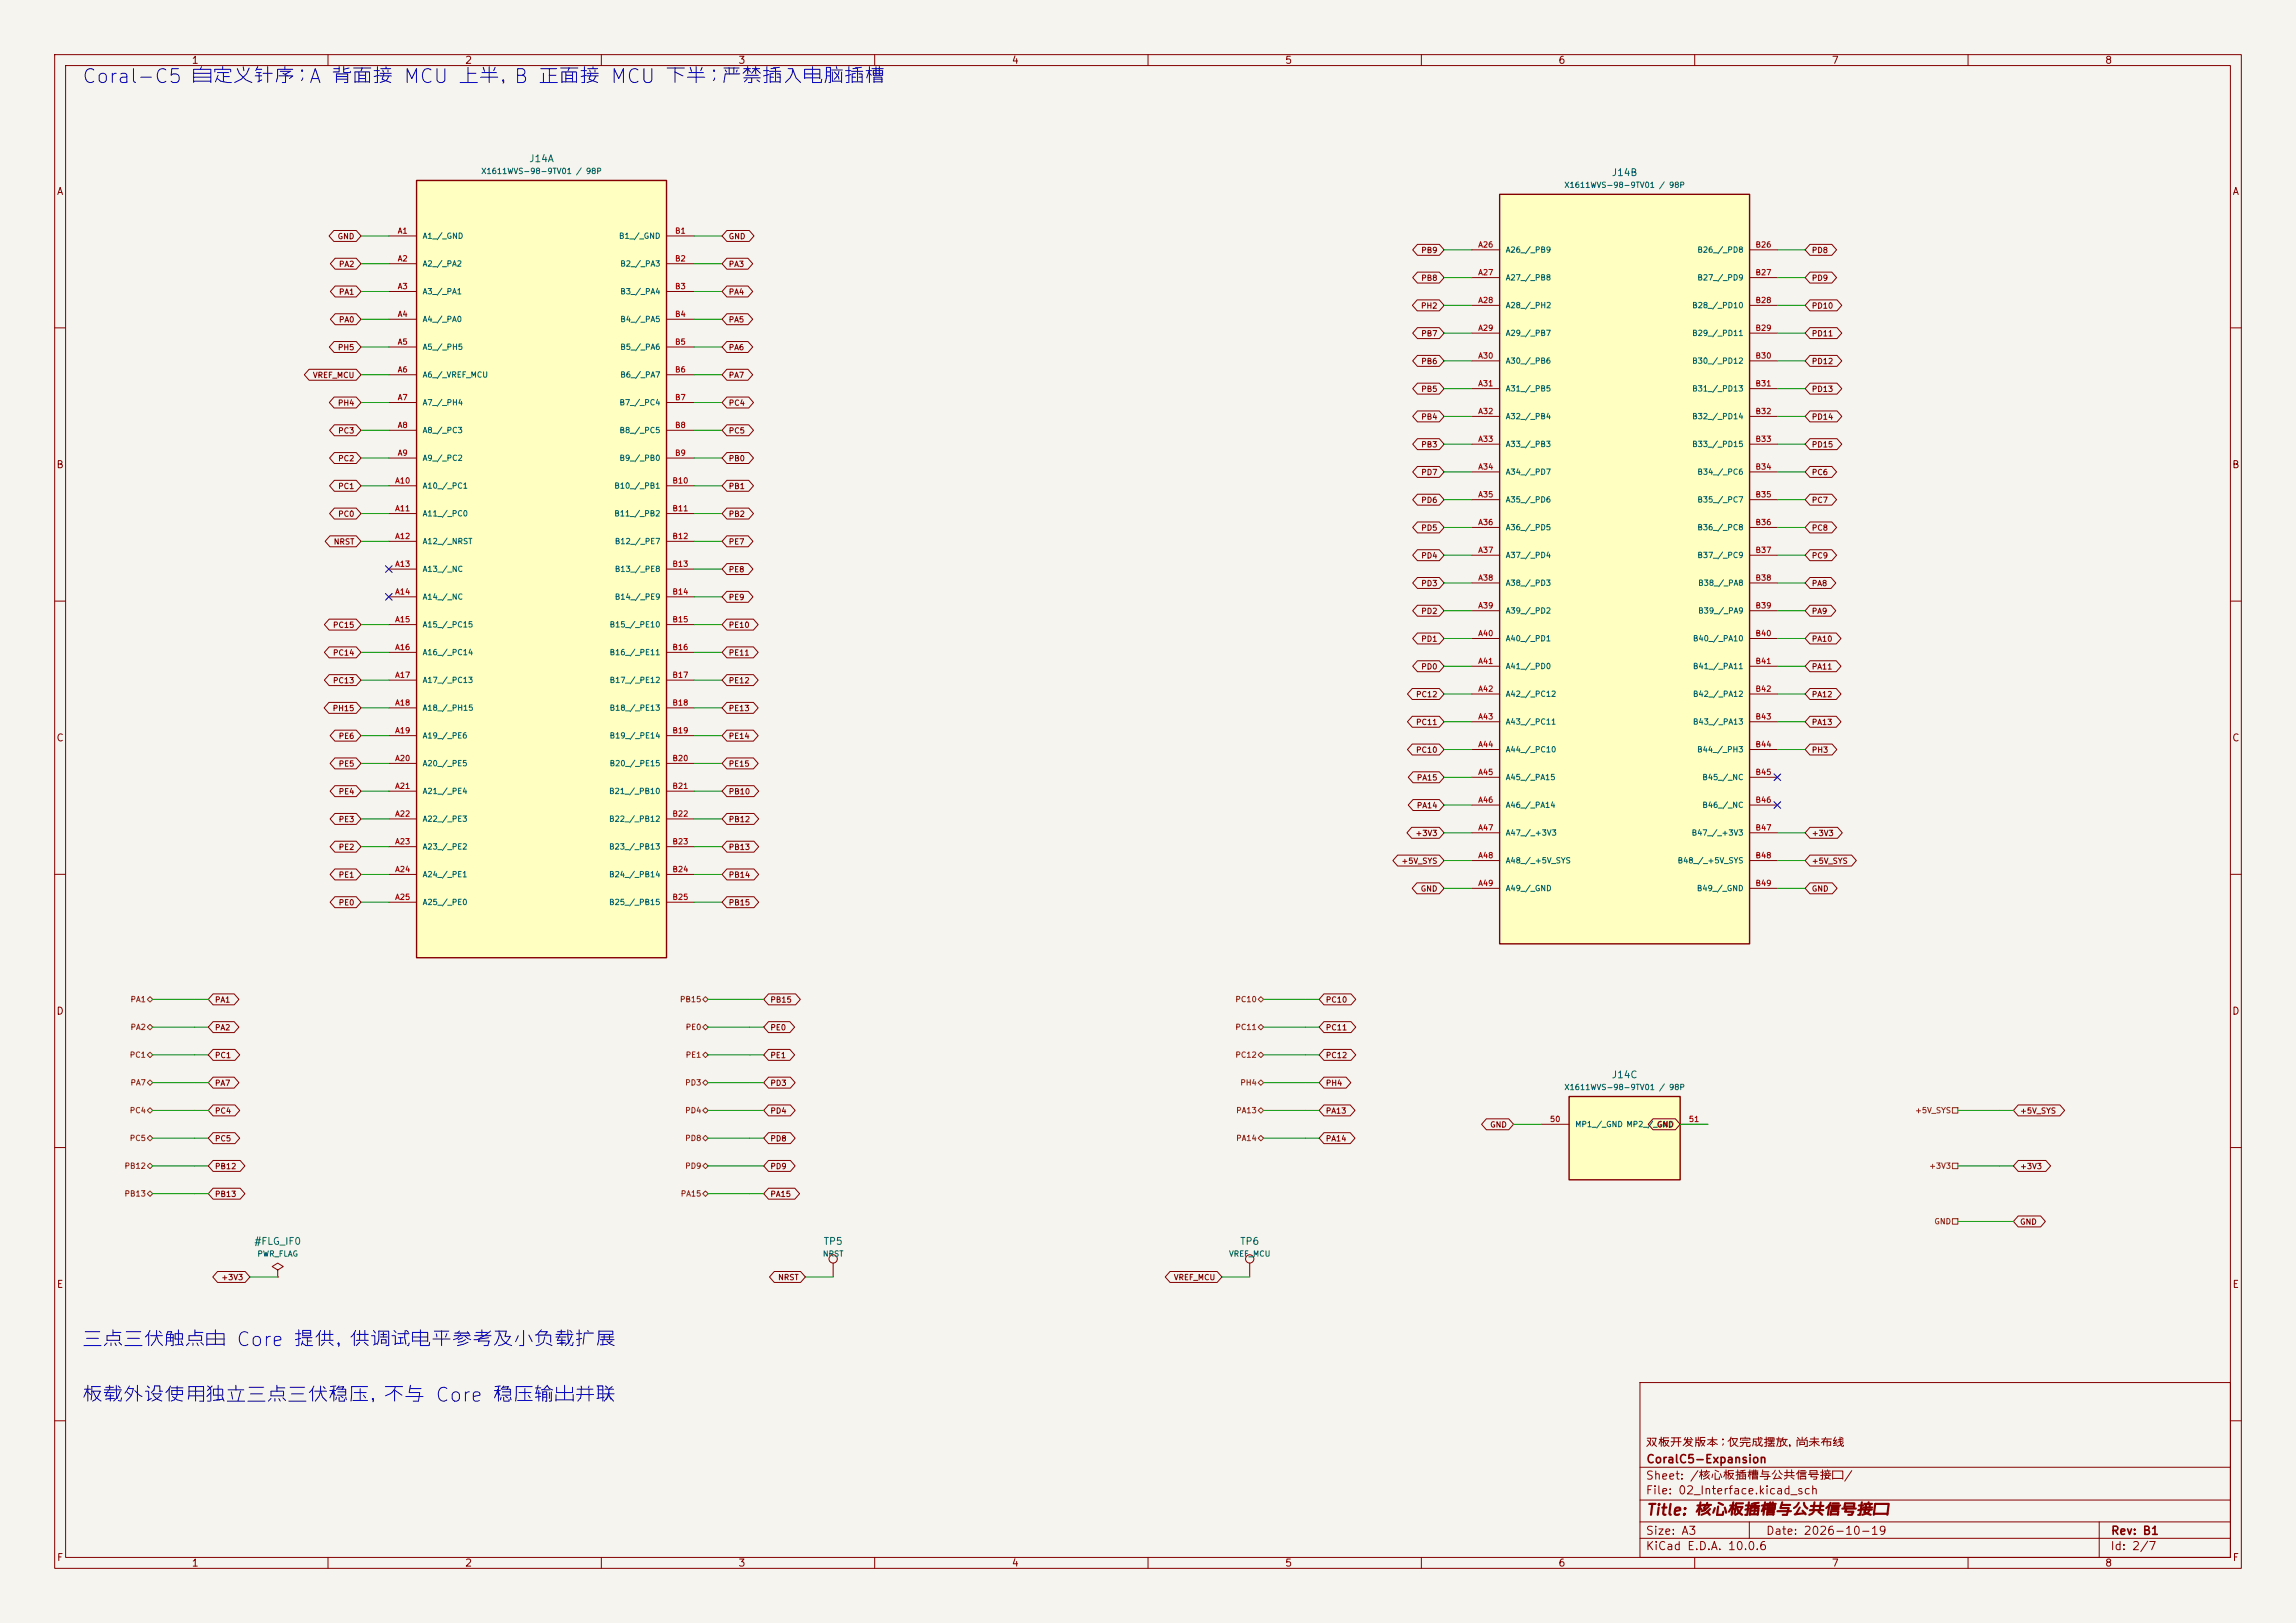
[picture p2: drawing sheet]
<svg xmlns="http://www.w3.org/2000/svg" width="420mm" height="297mm" viewBox="0 0 420 297" stroke-linecap="round" stroke-linejoin="round" font-family="sans-serif">
<defs><g id="words">
<g font-size="2.5" fill="#0000c2">
<text x="14.8" y="15.9">Coral-C5 自定义针序；A 背面接 MCU 上半，B 正面接 MCU 下半；严禁插入电脑插槽</text>
<text x="14.8" y="247">三点三伏触点由 Core 提供，供调试电平参考及小负载扩展</text>
<text x="14.8" y="257.2">板载外设使用独立三点三伏稳压，不与 Core 稳压输出并联</text>
</g>
<text font-size="2" fill="#840000" x="301" y="277.8">Title: 核心板插槽与公共信号接口</text>
<g font-size="1.5" fill="#840000">
<text x="300.9" y="265.1">双板开发版本；仅完成摆放，尚未布线</text>
<text x="301" y="268.1">CoralC5-Expansion</text>
<text x="300.9" y="273.8">File: 02_Interface.kicad_sch</text>
<text x="300.9" y="271.1">Sheet: /核心板插槽与公共信号接口/</text>
<text x="300.9" y="281.2">Size: A3</text>
<text x="322.9" y="281.2">Date: 2026-10-19</text>
<text x="386" y="281.2">Rev: B1</text>
<text x="300.9" y="284">KiCad E.D.A. 10.0.6</text>
<text x="385.9" y="284">Id: 2/7</text>
</g>
<g font-size="1.3" fill="#840000">
<text x="35" y="12">1</text>
<text x="85" y="12">2</text>
<text x="135" y="12">3</text>
<text x="185" y="12">4</text>
<text x="235" y="12">5</text>
<text x="285" y="12">6</text>
<text x="335" y="12">7</text>
<text x="385" y="12">8</text>
<text x="10.3" y="36">A</text>
<text x="408.3" y="36">A</text>
<text x="10.2" y="86">B</text>
<text x="408.2" y="86">B</text>
<text x="10.2" y="136">C</text>
<text x="408.2" y="136">C</text>
<text x="10.2" y="186">D</text>
<text x="408.2" y="186">D</text>
<text x="10.3" y="236">E</text>
<text x="408.3" y="236">E</text>
<text x="10.3" y="286">F</text>
<text x="35" y="287">1</text>
<text x="85" y="287">2</text>
<text x="135" y="287">3</text>
<text x="185" y="287">4</text>
<text x="235" y="287">5</text>
<text x="285" y="287">6</text>
<text x="335" y="287">7</text>
<text x="385" y="287">8</text>
<text x="408.3" y="286">F</text>
</g>
<g font-size="1.3" fill="#006464">
<text x="96.7" y="30">J14A</text>
<text x="294.7" y="32.5">J14B</text>
<text x="294.7" y="197.6">J14C</text>
<text x="46.4" y="228.1">#FLG_IF0</text>
<text x="150.5" y="228.1">TP5</text>
<text x="226.7" y="228.1">TP6</text>
</g>
<g font-size="1" fill="#006464">
<text x="87.9" y="32.1">X1611WVS-98-9TV01 / 98P</text>
<text x="286.1" y="34.6">X1611WVS-98-9TV01 / 98P</text>
<text x="77.2" y="43.9">A1_/_GND</text>
<text x="113.1" y="43.9">B1_/_GND</text>
<text x="275.3" y="46.5">A26_/_PB9</text>
<text x="310.4" y="46.5">B26_/_PD8</text>
<text x="77.2" y="49">A2_/_PA2</text>
<text x="113.4" y="49">B2_/_PA3</text>
<text x="275.3" y="51.6">A27_/_PB8</text>
<text x="310.4" y="51.6">B27_/_PD9</text>
<text x="77.2" y="54.1">A3_/_PA1</text>
<text x="77.2" y="59.2">A4_/_PA0</text>
<text x="113.4" y="54.1">B3_/_PA4</text>
<text x="113.4" y="59.2">B4_/_PA5</text>
<text x="275.3" y="56.6">A28_/_PH2</text>
<text x="309.4" y="56.6">B28_/_PD10</text>
<text x="77.2" y="64.3">A5_/_PH5</text>
<text x="113.4" y="64.3">B5_/_PA6</text>
<text x="275.3" y="61.7">A29_/_PB7</text>
<text x="309.4" y="61.7">B29_/_PD11</text>
<text x="77.2" y="69.3">A6_/_VREF_MCU</text>
<text x="113.4" y="69.3">B6_/_PA7</text>
<text x="275.3" y="66.8">A30_/_PB6</text>
<text x="275.3" y="71.9">A31_/_PB5</text>
<text x="309.4" y="66.8">B30_/_PD12</text>
<text x="309.4" y="71.9">B31_/_PD13</text>
<text x="77.2" y="74.4">A7_/_PH4</text>
<text x="113.2" y="74.4">B7_/_PC4</text>
<text x="275.3" y="77">A32_/_PB4</text>
<text x="309.4" y="77">B32_/_PD14</text>
<text x="77.2" y="79.5">A8_/_PC3</text>
<text x="113.2" y="79.5">B8_/_PC5</text>
<text x="275.3" y="82">A33_/_PB3</text>
<text x="309.4" y="82">B33_/_PD15</text>
<text x="77.2" y="84.6">A9_/_PC2</text>
<text x="77.2" y="89.7">A10_/_PC1</text>
<text x="112.3" y="89.7">B10_/_PB1</text>
<text x="113.2" y="84.6">B9_/_PB0</text>
<text x="275.3" y="87.1">A34_/_PD7</text>
<text x="310.4" y="87.1">B34_/_PC6</text>
<text x="77.2" y="94.7">A11_/_PC0</text>
<text x="112.3" y="94.7">B11_/_PB2</text>
<text x="275.3" y="92.2">A35_/_PD6</text>
<text x="310.4" y="92.2">B35_/_PC7</text>
<text x="77.2" y="99.8">A12_/_NRST</text>
<text x="112.4" y="99.8">B12_/_PE7</text>
<text x="275.3" y="97.3">A36_/_PD5</text>
<text x="310.4" y="97.3">B36_/_PC8</text>
<text x="77.2" y="104.9">A13_/_NC</text>
<text x="112.4" y="104.9">B13_/_PE8</text>
<text x="275.3" y="102.4">A37_/_PD4</text>
<text x="275.3" y="107.4">A38_/_PD3</text>
<text x="310.4" y="102.4">B37_/_PC9</text>
<text x="310.5" y="107.4">B38_/_PA8</text>
<text x="77.2" y="110">A14_/_NC</text>
<text x="112.4" y="110">B14_/_PE9</text>
<text x="275.3" y="112.5">A39_/_PD2</text>
<text x="310.5" y="112.5">B39_/_PA9</text>
<text x="77.2" y="115.1">A15_/_PC15</text>
<text x="111.4" y="115.1">B15_/_PE10</text>
<text x="275.3" y="117.6">A40_/_PD1</text>
<text x="309.6" y="117.6">B40_/_PA10</text>
<text x="77.2" y="120.1">A16_/_PC14</text>
<text x="77.2" y="125.2">A17_/_PC13</text>
<text x="111.4" y="120.1">B16_/_PE11</text>
<text x="111.4" y="125.2">B17_/_PE12</text>
<text x="275.3" y="122.7">A41_/_PD0</text>
<text x="309.6" y="122.7">B41_/_PA11</text>
<text x="77.2" y="130.3">A18_/_PH15</text>
<text x="111.4" y="130.3">B18_/_PE13</text>
<text x="275.3" y="127.8">A42_/_PC12</text>
<text x="309.6" y="127.8">B42_/_PA12</text>
<text x="77.2" y="135.4">A19_/_PE6</text>
<text x="111.4" y="135.4">B19_/_PE14</text>
<text x="275.3" y="132.8">A43_/_PC11</text>
<text x="275.3" y="137.9">A44_/_PC10</text>
<text x="309.6" y="132.8">B43_/_PA13</text>
<text x="310.3" y="137.9">B44_/_PH3</text>
<text x="77.2" y="140.5">A20_/_PE5</text>
<text x="111.4" y="140.5">B20_/_PE15</text>
<text x="275.3" y="143">A45_/_PA15</text>
<text x="311.3" y="143">B45_/_NC</text>
<text x="77.2" y="145.5">A21_/_PE4</text>
<text x="111.3" y="145.5">B21_/_PB10</text>
<text x="275.3" y="148.1">A46_/_PA14</text>
<text x="311.3" y="148.1">B46_/_NC</text>
<text x="77.2" y="150.6">A22_/_PE3</text>
<text x="77.2" y="155.7">A23_/_PE2</text>
<text x="111.3" y="150.6">B22_/_PB12</text>
<text x="111.3" y="155.7">B23_/_PB13</text>
<text x="275.3" y="153.2">A47_/_+3V3</text>
<text x="309.3" y="153.2">B47_/_+3V3</text>
<text x="77.2" y="160.8">A24_/_PE1</text>
<text x="111.3" y="160.8">B24_/_PB14</text>
<text x="275.3" y="158.2">A48_/_+5V_SYS</text>
<text x="306.8" y="158.2">B48_/_+5V_SYS</text>
<text x="77.2" y="165.9">A25_/_PE0</text>
<text x="111.3" y="165.9">B25_/_PB15</text>
<text x="275.3" y="163.3">A49_/_GND</text>
<text x="310.3" y="163.3">B49_/_GND</text>
<text x="286.1" y="199.7">X1611WVS-98-9TV01 / 98P</text>
<text x="288" y="206.5">MP1_/_GND MP2_/_GND</text>
<text x="47" y="230.2">PWR_FLAG</text>
<text x="150.4" y="230.2">NRST</text>
<text x="224.7" y="230.2">VREF_MCU</text>
</g>
<g font-size="1" fill="#840000">
<text x="61.7" y="44">GND</text>
<text x="133.2" y="44">GND</text>
<text x="259.9" y="46.5">PB9</text>
<text x="331.3" y="46.5">PD8</text>
<text x="61.9" y="49.1">PA2</text>
<text x="133.2" y="49.1">PA3</text>
<text x="259.9" y="51.6">PB8</text>
<text x="331.3" y="51.6">PD9</text>
<text x="61.9" y="54.2">PA1</text>
<text x="61.9" y="59.2">PA0</text>
<text x="133.2" y="54.2">PA4</text>
<text x="133.2" y="59.2">PA5</text>
<text x="259.8" y="56.7">PH2</text>
<text x="331.3" y="56.7">PD10</text>
<text x="61.7" y="64.3">PH5</text>
<text x="133.2" y="64.3">PA6</text>
<text x="259.9" y="61.8">PB7</text>
<text x="331.3" y="61.8">PD11</text>
<text x="57.1" y="69.4">VREF_MCU</text>
<text x="133.2" y="69.4">PA7</text>
<text x="259.9" y="66.9">PB6</text>
<text x="259.9" y="71.9">PB5</text>
<text x="331.3" y="66.9">PD12</text>
<text x="331.3" y="71.9">PD13</text>
<text x="61.7" y="74.5">PH4</text>
<text x="133.2" y="74.5">PC4</text>
<text x="259.9" y="77">PB4</text>
<text x="331.3" y="77">PD14</text>
<text x="61.8" y="79.6">PC3</text>
<text x="133.2" y="79.6">PC5</text>
<text x="259.9" y="82.1">PB3</text>
<text x="331.3" y="82.1">PD15</text>
<text x="61.8" y="84.6">PC2</text>
<text x="61.8" y="89.7">PC1</text>
<text x="133.2" y="84.6">PB0</text>
<text x="133.2" y="89.7">PB1</text>
<text x="259.9" y="87.2">PD7</text>
<text x="331.3" y="87.2">PC6</text>
<text x="61.8" y="94.8">PC0</text>
<text x="133.2" y="94.8">PB2</text>
<text x="259.9" y="92.3">PD6</text>
<text x="331.3" y="92.3">PC7</text>
<text x="61" y="99.9">NRST</text>
<text x="133.2" y="99.9">PE7</text>
<text x="259.9" y="97.3">PD5</text>
<text x="331.3" y="97.3">PC8</text>
<text x="133.2" y="105">PE8</text>
<text x="259.9" y="102.4">PD4</text>
<text x="259.9" y="107.5">PD3</text>
<text x="331.3" y="102.4">PC9</text>
<text x="331.3" y="107.5">PA8</text>
<text x="133.2" y="110">PE9</text>
<text x="259.9" y="112.6">PD2</text>
<text x="331.3" y="112.6">PA9</text>
<text x="60.8" y="115.1">PC15</text>
<text x="133.2" y="115.1">PE10</text>
<text x="259.9" y="117.7">PD1</text>
<text x="331.3" y="117.7">PA10</text>
<text x="60.8" y="120.2">PC14</text>
<text x="60.8" y="125.3">PC13</text>
<text x="133.2" y="120.2">PE11</text>
<text x="133.2" y="125.3">PE12</text>
<text x="259.9" y="122.7">PD0</text>
<text x="331.3" y="122.7">PA11</text>
<text x="60.8" y="130.4">PH15</text>
<text x="133.2" y="130.4">PE13</text>
<text x="258.9" y="127.8">PC12</text>
<text x="331.3" y="127.8">PA12</text>
<text x="61.9" y="135.4">PE6</text>
<text x="133.2" y="135.4">PE14</text>
<text x="258.9" y="132.9">PC11</text>
<text x="258.9" y="138">PC10</text>
<text x="331.3" y="132.9">PA13</text>
<text x="331.3" y="138">PH3</text>
<text x="61.9" y="140.5">PE5</text>
<text x="133.2" y="140.5">PE15</text>
<text x="259.1" y="143.1">PA15</text>
<text x="61.9" y="145.6">PE4</text>
<text x="133.2" y="145.6">PB10</text>
<text x="259.1" y="148.1">PA14</text>
<text x="61.9" y="150.7">PE3</text>
<text x="61.9" y="155.8">PE2</text>
<text x="133.2" y="150.7">PB12</text>
<text x="133.2" y="155.8">PB13</text>
<text x="258.8" y="153.2">+3V3</text>
<text x="331.3" y="153.2">+3V3</text>
<text x="61.9" y="160.8">PE1</text>
<text x="133.2" y="160.8">PB14</text>
<text x="256.3" y="158.3">+5V_SYS</text>
<text x="331.3" y="158.3">+5V_SYS</text>
<text x="61.9" y="165.9">PE0</text>
<text x="133.2" y="165.9">PB15</text>
<text x="259.8" y="163.4">GND</text>
<text x="331.3" y="163.4">GND</text>
<text x="39.2" y="183.7">PA1</text>
<text x="140.8" y="183.7">PB15</text>
<text x="242.4" y="183.7">PC10</text>
<text x="39.2" y="188.8">PA2</text>
<text x="140.8" y="188.8">PE0</text>
<text x="242.4" y="188.8">PC11</text>
<text x="39.2" y="193.9">PC1</text>
<text x="140.8" y="193.9">PE1</text>
<text x="242.4" y="193.9">PC12</text>
<text x="39.2" y="198.9">PA7</text>
<text x="140.8" y="198.9">PD3</text>
<text x="242.4" y="198.9">PH4</text>
<text x="39.2" y="204">PC4</text>
<text x="39.2" y="209.1">PC5</text>
<text x="140.8" y="204">PD4</text>
<text x="140.8" y="209.1">PD8</text>
<text x="242.4" y="209.1">PA14</text>
<text x="242.4" y="204">PA13</text>
<text x="272.5" y="206.6">GND</text>
<text x="303" y="206.6">GND</text>
<text x="369.4" y="204">+5V_SYS</text>
<text x="39.2" y="214.2">PB12</text>
<text x="140.8" y="214.2">PD9</text>
<text x="369.4" y="214.2">+3V3</text>
<text x="39.2" y="219.3">PB13</text>
<text x="140.8" y="219.3">PA15</text>
<text x="369.4" y="224.3">GND</text>
<text x="40.4" y="234.5">+3V3</text>
<text x="142.2" y="234.5">NRST</text>
<text x="214.6" y="234.5">VREF_MCU</text>
</g>
<g font-size="1" fill="#a90000">
<text x="72.7" y="43">A1</text>
<text x="123.4" y="43">B1</text>
<text x="270.3" y="45.5">A26</text>
<text x="321" y="45.5">B26</text>
<text x="72.7" y="48.1">A2</text>
<text x="72.7" y="53.2">A3</text>
<text x="123.4" y="48.1">B2</text>
<text x="123.4" y="53.2">B3</text>
<text x="270.3" y="50.6">A27</text>
<text x="321" y="50.6">B27</text>
<text x="72.7" y="58.2">A4</text>
<text x="123.4" y="58.2">B4</text>
<text x="270.3" y="55.7">A28</text>
<text x="321" y="55.7">B28</text>
<text x="72.7" y="63.3">A5</text>
<text x="123.4" y="63.3">B5</text>
<text x="270.3" y="60.8">A29</text>
<text x="270.3" y="65.9">A30</text>
<text x="321" y="60.8">B29</text>
<text x="321" y="65.9">B30</text>
<text x="72.7" y="68.4">A6</text>
<text x="123.4" y="68.4">B6</text>
<text x="270.3" y="70.9">A31</text>
<text x="321" y="70.9">B31</text>
<text x="72.7" y="73.5">A7</text>
<text x="123.4" y="73.5">B7</text>
<text x="270.3" y="76">A32</text>
<text x="321" y="76">B32</text>
<text x="72.7" y="78.6">A8</text>
<text x="72.7" y="83.6">A9</text>
<text x="123.4" y="78.6">B8</text>
<text x="123.4" y="83.6">B9</text>
<text x="270.3" y="81.1">A33</text>
<text x="321" y="81.1">B33</text>
<text x="72.2" y="88.7">A10</text>
<text x="122.9" y="88.7">B10</text>
<text x="270.3" y="86.2">A34</text>
<text x="321" y="86.2">B34</text>
<text x="72.2" y="93.8">A11</text>
<text x="122.9" y="93.8">B11</text>
<text x="270.3" y="91.3">A35</text>
<text x="321" y="91.3">B35</text>
<text x="72.2" y="98.9">A12</text>
<text x="122.9" y="98.9">B12</text>
<text x="270.3" y="96.3">A36</text>
<text x="270.3" y="101.4">A37</text>
<text x="321" y="96.3">B36</text>
<text x="321" y="101.4">B37</text>
<text x="72.2" y="104">A13</text>
<text x="122.9" y="104">B13</text>
<text x="270.3" y="106.5">A38</text>
<text x="321" y="106.5">B38</text>
<text x="72.2" y="109">A14</text>
<text x="122.9" y="109">B14</text>
<text x="270.3" y="111.6">A39</text>
<text x="321" y="111.6">B39</text>
<text x="72.2" y="114.1">A15</text>
<text x="72.2" y="119.2">A16</text>
<text x="122.9" y="114.1">B15</text>
<text x="122.9" y="119.2">B16</text>
<text x="270.3" y="116.7">A40</text>
<text x="321" y="116.7">B40</text>
<text x="72.2" y="124.3">A17</text>
<text x="122.9" y="124.3">B17</text>
<text x="270.3" y="121.7">A41</text>
<text x="321" y="121.7">B41</text>
<text x="72.2" y="129.4">A18</text>
<text x="122.9" y="129.4">B18</text>
<text x="270.3" y="126.8">A42</text>
<text x="270.3" y="131.9">A43</text>
<text x="321" y="126.8">B42</text>
<text x="321" y="131.9">B43</text>
<text x="72.2" y="134.4">A19</text>
<text x="122.9" y="134.4">B19</text>
<text x="270.3" y="137">A44</text>
<text x="321" y="137">B44</text>
<text x="72.2" y="139.5">A20</text>
<text x="122.9" y="139.5">B20</text>
<text x="270.3" y="142.1">A45</text>
<text x="321" y="142.1">B45</text>
<text x="72.2" y="144.6">A21</text>
<text x="72.2" y="149.7">A22</text>
<text x="122.9" y="144.6">B21</text>
<text x="122.9" y="149.7">B22</text>
<text x="270.3" y="147.1">A46</text>
<text x="321" y="147.1">B46</text>
<text x="72.2" y="154.8">A23</text>
<text x="122.9" y="154.8">B23</text>
<text x="270.3" y="152.2">A47</text>
<text x="321" y="152.2">B47</text>
<text x="72.2" y="159.8">A24</text>
<text x="122.9" y="159.8">B24</text>
<text x="270.3" y="157.3">A48</text>
<text x="321" y="157.3">B48</text>
<text x="72.2" y="164.9">A25</text>
<text x="122.9" y="164.9">B25</text>
<text x="270.3" y="162.4">A49</text>
<text x="321" y="162.4">B49</text>
<text x="283.4" y="205.6">50</text>
<text x="308.8" y="205.6">51</text>
</g>
<g font-size="1" fill="#725600">
<text x="23.8" y="183.6">PA1</text>
<text x="124.3" y="183.6">PB15</text>
<text x="225.9" y="183.6">PC10</text>
<text x="23.8" y="188.7">PA2</text>
<text x="125.3" y="188.7">PE0</text>
<text x="225.9" y="188.7">PC11</text>
<text x="23.6" y="193.8">PC1</text>
<text x="125.3" y="193.8">PE1</text>
<text x="225.9" y="193.8">PC12</text>
<text x="23.6" y="204">PC4</text>
<text x="23.8" y="198.9">PA7</text>
<text x="125.2" y="204">PD4</text>
<text x="125.2" y="198.9">PD3</text>
<text x="226" y="204">PA13</text>
<text x="226.8" y="198.9">PH4</text>
<text x="350.2" y="204">+5V_SYS</text>
<text x="23.6" y="209">PC5</text>
<text x="125.2" y="209">PD8</text>
<text x="226" y="209">PA14</text>
<text x="22.7" y="214.1">PB12</text>
<text x="125.2" y="214.1">PD9</text>
<text x="352.8" y="214.1">+3V3</text>
<text x="22.7" y="219.2">PB13</text>
<text x="124.4" y="219.2">PA15</text>
<text x="353.7" y="224.3">GND</text>
</g>
</g></defs>
<path d="M0 0h420v297h-420z" fill="#f5f4ef" stroke="#f5f4ef" stroke-width=".18"/>
<g fill="none" stroke="#840000" stroke-width=".18">
<path d="M10 10h400v277h-400zM12 12h396v273h-396zM60 10v2M110 10v2M160 10v2M210 10v2M260 10v2M310 10v2M360 10v2M10 60h2M408 60h2M10 110h2"/>
<path d="M408 110h2M10 160h2M408 160h2M10 210h2M408 210h2M152.4 231.1v2.6M300 253h108v32h-108zM10 260h2M300 278.5h108M300 274.5h108M300 268.5h108M320 278.5v3"/>
<path d="M384 278.5v6.5M408 260h2M60 285v2M110 285v2M160 285v2M210 285v2M260 285v2M300 281.5h108M310 285v2M360 285v2"/>
<circle cx="152.4" cy="230.4" r=".76"/>
</g>
<path d="M287 200.7h20.3v15.2h-20.3z" fill="#ffffc2"/>
<path d="M287 200.7h20.3v15.2h-20.3z" fill="none" stroke="#840000" stroke-width=".25"/>
<path d="M281.9 205.7h5.1M307.3 205.7h5.1" fill="none" stroke="#840000" stroke-width=".18"/>
<path d="M274.3 35.6h45.7v137.1h-45.7z" fill="#ffffc2"/>
<path d="M274.3 35.6h45.7v137.1h-45.7z" fill="none" stroke="#840000" stroke-width=".25"/>
<g fill="none" stroke="#840000" stroke-width=".18">
<path d="M269.2 45.7h5.1M269.2 50.8h5.1M269.2 55.9h5.1M320 45.7h5.1M320 50.8h5.1M320 55.9h5.1M269.2 61h5.1M269.2 66h5.1M269.2 71.1h5.1M269.2 76.2h5.1M320 61h5.1M320 66h5.1"/>
<path d="M320 71.1h5.1M320 76.2h5.1M269.2 81.3h5.1M269.2 86.4h5.1M269.2 91.4h5.1M269.2 96.5h5.1M320 81.3h5.1M320 86.4h5.1M320 91.4h5.1M320 96.5h5.1M269.2 101.6h5.1M269.2 106.7h5.1"/>
<path d="M269.2 111.8h5.1M269.2 116.8h5.1M320 101.6h5.1M320 106.7h5.1M320 111.8h5.1M320 116.8h5.1M269.2 121.9h5.1M269.2 127h5.1M269.2 132.1h5.1M269.2 137.2h5.1M320 121.9h5.1M320 127h5.1"/>
<path d="M320 132.1h5.1M320 137.2h5.1M269.2 142.2h5.1M269.2 147.3h5.1M269.2 152.4h5.1M269.2 157.5h5.1M320 142.2h5.1M320 147.3h5.1M320 152.4h5.1M320 157.5h5.1M269.2 162.6h5.1M320 162.6h5.1"/>
<path d="M50.8 232.4l1-.6-1-.7-1 .7 1 .6v1.3M50.8 233.7h.1M228.6 231.1v2.6"/>
<circle cx="228.6" cy="230.4" r=".76"/>
</g>
<path d="M76.2 33h45.7v142.3h-45.7z" fill="#ffffc2"/>
<path d="M76.2 33h45.7v142.3h-45.7z" fill="none" stroke="#840000" stroke-width=".25"/>
<g fill="none" stroke="#840000" stroke-width=".18">
<path d="M61.1 42.2h4.1l.8 1-.8 1h-4.1l-.9-1zM61.3 47.3h3.9l.8 1-.8 1h-3.9l-.9-1zM61.3 52.3h3.9l.8 1-.8 1h-3.9l-.9-1zM61.3 57.4h3.9l.8 1-.8 1h-3.9l-.9-1zM71.1 43.2h5.1M71.1 48.3h5.1M71.1 53.3h5.1M71.1 58.4h5.1M121.9 43.2h5.1M121.9 48.3h5.1M121.9 53.3h5.1M121.9 58.4h5.1"/>
<path d="M133 42.2h4.1l.8 1-.8 1h-4.1l-.9-1zM133 47.3h3.8l.9 1-.9 1h-3.8l-.9-1zM133 52.3h3.8l.9 1-.9 1h-3.8l-.9-1zM133 57.4h3.8l.9 1-.9 1h-3.8l-.9-1zM259.2 54.9h4.1l.9 1-.9 1h-4.1l-.8-1zM259.3 44.7h4l.9 1-.9 1h-4l-.9-1zM259.3 49.8h4l.9 1-.9 1h-4l-.9-1zM259.3 60h4l.9 1-.9 1h-4l-.9-1zM331.1 44.7h4l.9 1-.9 1h-4l-.9-1zM331.1 49.8h4l.9 1-.9 1h-4l-.9-1zM331.1 54.9h4.9l.9 1-.9 1h-4.9l-.9-1zM331.1 60h4.9l.9 1-.9 1h-4.9l-.9-1z"/>
<path d="M56.5 67.6h8.7l.8 1-.8 1h-8.7l-.8-1zM61.1 62.5h4.1l.8 1-.8 1h-4.1l-.9-1zM61.1 72.7h4.1l.8 1-.8 1h-4.1l-.9-1zM61.2 77.7h4l.8 1-.8 1h-4l-.9-1zM71.1 63.5h5.1M71.1 68.6h5.1M71.1 73.7h5.1M71.1 78.7h5.1M121.9 63.5h5.1M121.9 68.6h5.1M121.9 73.7h5.1M121.9 78.7h5.1"/>
<path d="M133 62.5h3.8l.9 1-.9 1h-3.8l-.9-1zM133 67.6h3.8l.9 1-.9 1h-3.8l-.9-1zM133 72.7h4l.8 1-.8 1h-4l-.9-1zM133 77.7h4l.8 1-.8 1h-4l-.9-1zM259.3 65h4l.9 1-.9 1h-4l-.9-1zM259.3 70.1h4l.9 1-.9 1h-4l-.9-1zM259.3 75.2h4l.9 1-.9 1h-4l-.9-1zM331.1 65h4.9l.9 1-.9 1h-4.9l-.9-1zM331.1 70.1h4.9l.9 1-.9 1h-4.9l-.9-1zM331.1 75.2h4.9l.9 1-.9 1h-4.9l-.9-1zM60.4 98.1h4.8l.8 1-.8 1h-4.8l-.9-1zM61.2 93h4l.8 1-.8 1h-4l-.9-1z"/>
<path d="M61.2 82.8h4l.8 1-.8 1h-4l-.9-1zM61.2 87.9h4l.8 1-.8 1h-4l-.9-1zM71.1 83.8h5.1M71.1 88.9h5.1M71.1 94h5.1M71.1 99.1h5.1M121.9 83.8h5.1M121.9 88.9h5.1M121.9 94h5.1M121.9 99.1h5.1M133 82.8h4l.8 1-.8 1h-4l-.9-1zM133 87.9h4l.8 1-.8 1h-4l-.9-1z"/>
<path d="M133 93h4l.8 1-.8 1h-4l-.9-1zM133 98.1h3.9l.8 1-.8 1h-3.9l-.9-1zM259.3 80.3h4l.9 1-.9 1h-4l-.9-1zM259.3 85.4h4l.9 1-.9 1h-4l-.9-1zM259.3 90.4h4l.9 1-.9 1h-4l-.9-1zM259.3 95.5h4l.9 1-.9 1h-4l-.9-1zM331.1 80.3h4.9l.9 1-.9 1h-4.9l-.9-1zM331.1 85.4h4l.9 1-.9 1h-4l-.9-1zM331.1 90.4h4l.9 1-.9 1h-4l-.9-1zM331.1 95.5h4l.9 1-.9 1h-4l-.9-1zM60.2 113.3h5l.8 1-.8 1h-5l-.9-1zM60.2 118.4h5l.8 1-.8 1h-5l-.9-1z"/>
<path d="M71.1 104.1h5.1M71.1 109.2h5.1M71.1 114.3h5.1M71.1 119.4h5.1M121.9 104.1h5.1M121.9 109.2h5.1M121.9 114.3h5.1M121.9 119.4h5.1M133 103.1h3.9l.8 1-.8 1h-3.9l-.9-1zM133 108.2h3.9l.8 1-.8 1h-3.9l-.9-1zM133 113.3h4.8l.9 1-.9 1h-4.8l-.9-1zM133 118.4h4.8l.9 1-.9 1h-4.8l-.9-1z"/>
<path d="M259.3 100.6h4l.9 1-.9 1h-4l-.9-1zM259.3 105.7h4l.9 1-.9 1h-4l-.9-1zM259.3 110.8h4l.9 1-.9 1h-4l-.9-1zM259.3 115.8h4l.9 1-.9 1h-4l-.9-1zM331.1 100.6h4l.9 1-.9 1h-4l-.9-1zM331.1 105.7h3.8l.9 1-.9 1h-3.8l-.9-1zM331.1 110.8h3.8l.9 1-.9 1h-3.8l-.9-1zM331.1 115.8h4.8l.9 1-.9 1h-4.8l-.9-1zM60.2 128.5h5l.8 1-.8 1h-5l-.9-1zM60.2 123.5h5l.8 1-.8 1h-5l-.9-1zM61.3 133.6h3.9l.8 1-.8 1h-3.9l-.9-1zM61.3 138.7h3.9l.8 1-.8 1h-3.9l-.9-1z"/>
<path d="M71.1 124.5h5.1M71.1 129.5h5.1M71.1 134.6h5.1M71.1 139.7h5.1M121.9 124.5h5.1M121.9 129.5h5.1M121.9 134.6h5.1M121.9 139.7h5.1M133 123.5h4.8l.9 1-.9 1h-4.8l-.9-1zM133 128.5h4.8l.9 1-.9 1h-4.8l-.9-1zM133 133.6h4.8l.9 1-.9 1h-4.8l-.9-1zM133 138.7h4.8l.9 1-.9 1h-4.8l-.9-1z"/>
<path d="M258.3 126h5l.9 1-.9 1h-5l-.8-1zM258.3 131.1h5l.9 1-.9 1h-5l-.8-1zM258.3 136.2h5l.9 1-.9 1h-5l-.8-1zM259.3 120.9h4l.9 1-.9 1h-4l-.9-1zM331.1 120.9h4.8l.9 1-.9 1h-4.8l-.9-1zM331.1 126h4.8l.9 1-.9 1h-4.8l-.9-1zM331.1 131.1h4.8l.9 1-.9 1h-4.8l-.9-1zM331.1 136.2h4l.9 1-.9 1h-4l-.9-1zM61.3 143.8h3.9l.8 1-.8 1h-3.9l-.9-1zM61.3 148.9h3.9l.8 1-.8 1h-3.9l-.9-1zM61.3 153.9h3.9l.8 1-.8 1h-3.9l-.9-1zM61.3 159h3.9l.8 1-.8 1h-3.9l-.9-1z"/>
<path d="M71.1 144.8h5.1M71.1 149.9h5.1M71.1 154.9h5.1M121.9 144.8h5.1M121.9 149.9h5.1M121.9 154.9h5.1M133 143.8h4.9l.9 1-.9 1h-4.9l-.9-1zM133 148.9h4.9l.9 1-.9 1h-4.9l-.9-1zM133 153.9h4.9l.9 1-.9 1h-4.9l-.9-1zM133 159h4.9l.9 1-.9 1h-4.9l-.9-1zM255.7 156.5h7.6l.9 1-.9 1h-7.6l-.9-1zM258.2 151.4h5.1l.9 1-.9 1h-5.1l-.8-1z"/>
<path d="M258.5 141.2h4.8l.9 1-.9 1h-4.8l-.9-1zM258.5 146.3h4.8l.9 1-.9 1h-4.8l-.9-1zM331.1 151.4h5l.9 1-.9 1h-5l-.9-1zM331.1 156.5h7.6l.9 1-.9 1h-7.6l-.9-1zM61.3 164.1h3.9l.8 1-.8 1h-3.9l-.9-1zM71.1 160h5.1M71.1 165.1h5.1M121.9 160h5.1M121.9 165.1h5.1M133 164.1h4.9l.9 1-.9 1h-4.9l-.9-1zM259.2 161.6h4.1l.9 1-.9 1h-4.1l-.9-1zM331.1 161.6h4.1l.8 1-.8 1h-4.1l-.9-1z"/>
<path d="M39 192h4l.9 1-.9 1h-4l-.9-1zM39 197.1h3.8l.9 1-.9 1h-3.8l-.9-1zM39 181.9h3.8l.9 1-.9 1h-3.8l-.9-1zM39 187h3.8l.9 1-.9 1h-3.8l-.9-1zM140.6 192h3.9l.9 1-.9 1h-3.9l-.9-1zM140.6 197.1h4l.9 1-.9 1h-4l-.9-1zM140.6 187h3.9l.9 1-.9 1h-3.9l-.9-1zM140.6 181.9h4.9l.9 1-.9 1h-4.9l-.9-1zM242.2 181.9h4.9l.9 1-.9 1h-4.9l-.9-1zM242.2 187h4.9l.9 1-.9 1h-4.9l-.9-1zM242.2 192h4.9l.9 1-.9 1h-4.9l-.9-1zM242.2 197.1h4l.9 1-.9 1h-4l-.9-1z"/>
<path d="M39 202.2h4l.9 1-.9 1h-4l-.9-1zM39 207.3h4l.9 1-.9 1h-4l-.9-1zM39 212.4h4.9l.9 1-.9 1h-4.9l-.9-1zM39 217.4h4.9l.9 1-.9 1h-4.9l-.9-1zM140.6 202.2h4l.9 1-.9 1h-4l-.9-1zM140.6 207.3h4l.9 1-.9 1h-4l-.9-1zM140.6 217.4h4.8l.9 1-.9 1h-4.8l-.9-1zM140.6 212.4h4l.9 1-.9 1h-4l-.9-1zM242.2 207.3h4.8l.9 1-.9 1h-4.8l-.9-1zM242.2 202.2h4.8l.9 1-.9 1h-4.8l-.9-1zM271.9 204.7h4.1l.9 1-.9 1h-4.1l-.9-1zM302.4 204.7h4.1l.8 1-.8 1h-4.1l-.9-1z"/>
<path d="M369.2 202.2h7.6l.9 1-.9 1h-7.6l-.9-1zM369.2 212.4h5l.9 1-.9 1h-5l-.9-1zM39.8 232.7h5l.9 1-.9 1h-5l-.9-1zM141.6 232.7h4.8l.9 1-.9 1h-4.8l-.8-1zM214 232.7h8.6l.9 1-.9 1h-8.6l-.9-1zM369.2 222.5h4.1l.8 1-.8 1h-4.1l-.9-1z"/>
</g>
<g fill="none" stroke="#725600" stroke-width=".18">
<path d="M27.4 182.4l.5 .5-.5 .5-.5-.5zM27.4 187.5l.5 .5-.5 .5-.5-.5zM27.4 192.5l.5 .5-.5 .5-.5-.5zM27.4 197.6l.5 .5-.5 .5-.5-.5zM129 182.4l.5 .5-.5 .5-.5-.5zM129 187.5l.5 .5-.5 .5-.5-.5zM129 192.5l.5 .5-.5 .5-.5-.5zM129 197.6l.5 .5-.5 .5-.5-.5zM230.1 182.9l.5-.5 .5 .5-.5 .5zM230.1 198.1l.5-.5 .5 .5-.5 .5zM230.1 193l.5-.5 .5 .5-.5 .5zM230.1 188l.5-.5 .5 .5-.5 .5z"/>
<path d="M26.9 218.4l.5-.5 .5 .5-.5 .5zM27.4 207.8l.5 .5-.5 .5-.5-.5zM27.4 212.9l.5 .5-.5 .5-.5-.5zM27.4 202.7l.5 .5-.5 .5-.5-.5zM129 202.7l.5 .5-.5 .5-.5-.5zM129 207.8l.5 .5-.5 .5-.5-.5zM129 212.9l.5 .5-.5 .5-.5-.5zM129 217.9l.5 .5-.5 .5-.5-.5zM230.1 208.3l.5-.5 .5 .5-.5 .5zM230.6 202.7l.5 .5-.5 .5-.5-.5zM357.1 212.9h1v1h-1zM357.1 202.7h1v1h-1z"/>
<path d="M357.1 223h1v1h-1z"/>
</g>
<g fill="none" stroke="#009600" stroke-width=".18">
<path d="M66 43.2h5.1M66 48.3h5.1M66 53.3h5.1M66 58.4h5.1M127 43.2h5.1M127 48.3h5.1M127 53.3h5.1M127 58.4h5.1M264.2 45.7h5M264.2 50.8h5M264.2 55.9h5M325.1 45.7h5.1"/>
<path d="M325.1 50.8h5.1M325.1 55.9h5.1M66 73.7h5.1M66 78.7h5.1M66 63.5h5.1M66 68.6h5.1M127 73.7h5.1M127 78.7h5.1M127 63.5h5.1M127 68.6h5.1M264.2 61h5M264.2 66h5"/>
<path d="M264.2 71.1h5M264.2 76.2h5M325.1 61h5.1M325.1 66h5.1M325.1 71.1h5.1M325.1 76.2h5.1M66 83.8h5.1M66 88.9h5.1M66 94h5.1M66 99.1h5.1M127 83.8h5.1M127 88.9h5.1"/>
<path d="M127 94h5.1M127 99.1h5.1M264.2 91.4h5M264.2 96.5h5M264.2 86.4h5M264.2 81.3h5M325.1 91.4h5.1M325.1 96.5h5.1M325.1 86.4h5.1M325.1 81.3h5.1M66 114.3h5.1M66 119.4h5.1"/>
<path d="M127 114.3h5.1M127 119.4h5.1M127 109.2h5.1M127 104.1h5.1M264.2 116.8h5M264.2 101.6h5M264.2 106.7h5M264.2 111.8h5M325.1 116.8h5.1M325.1 101.6h5.1M325.1 106.7h5.1M325.1 111.8h5.1"/>
<path d="M66 124.5h5.1M66 129.5h5.1M66 134.6h5.1M66 139.7h5.1M127 124.5h5.1M127 129.5h5.1M127 134.6h5.1M127 139.7h5.1M264.2 121.9h5M264.2 127h5M264.2 132.1h5M264.2 137.2h5"/>
<path d="M325.1 121.9h5.1M325.1 127h5.1M325.1 132.1h5.1M325.1 137.2h5.1M66 144.8h5.1M66 149.9h5.1M66 154.9h5.1M127 144.8h5.1M127 149.9h5.1M127 154.9h5.1M264.2 152.4h5M264.2 157.5h5"/>
<path d="M264.2 142.2h5M264.2 147.3h5M325.1 152.4h5.1M325.1 157.5h5.1M66 160h5.1M66 165.1h5.1M127 160h5.1M127 165.1h5.1M264.2 162.6h5M325.1 162.6h5.1M27.9 182.9h10.2M27.9 188h10.2"/>
<path d="M27.9 193h10.2M27.9 198.1h10.2M129.5 182.9h10.2M129.5 188h10.2M129.5 193h10.2M129.5 198.1h10.2M231.1 182.9h10.2M231.1 188h10.2M231.1 193h10.2M231.1 198.1h10.2M27.9 203.2h10.2M27.9 208.3h10.2"/>
<path d="M27.9 213.4h10.2M27.9 218.4h10.2M129.5 203.2h10.2M129.5 208.3h10.2M129.5 213.4h10.2M129.5 218.4h10.2M231.1 203.2h10.2M231.1 208.3h10.2M276.9 205.7h5M307.3 205.7h5.1M358.1 203.2h10.2M358.1 213.4h10.2"/>
<path d="M45.7 233.7h5.1M147.3 233.7h5.1M223.5 233.7h5.1M358.1 223.5h10.2"/>
</g>
<path d="M70.5 108.6l1.2 1.2M70.5 103.5l1.2 1.2M71.7 108.6l-1.2 1.2M71.7 103.5l-1.2 1.2M324.5 146.7l1.2 1.2M324.5 141.6l1.2 1.2M325.7 146.7l-1.2 1.2M325.7 141.6l-1.2 1.2" fill="none" stroke="#000084" stroke-width=".18"/>
<use href="#words"/>
</svg>
